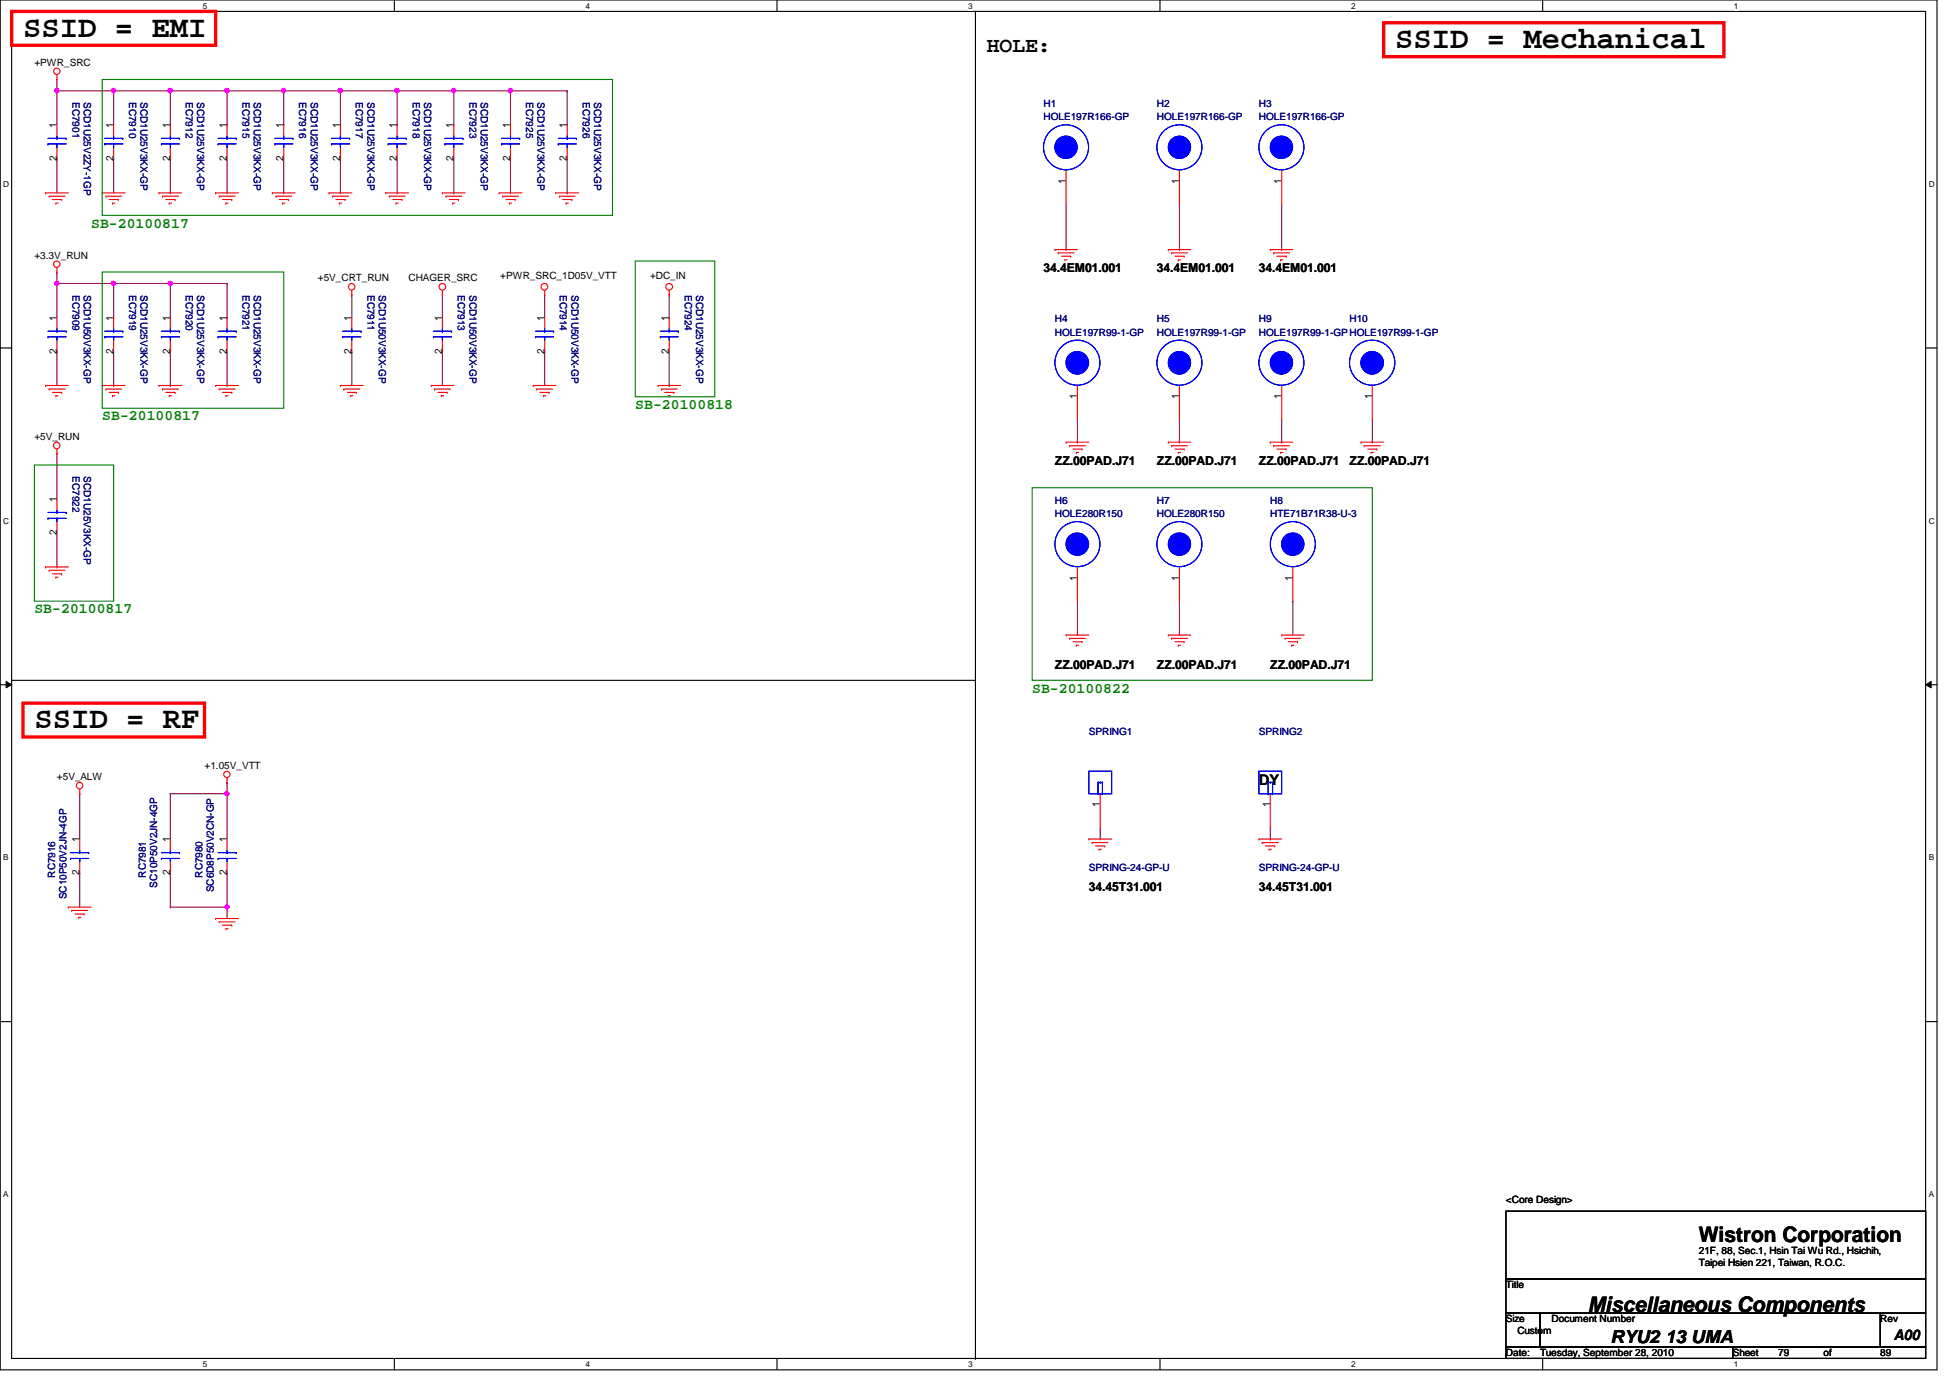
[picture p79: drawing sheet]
<svg xmlns="http://www.w3.org/2000/svg" width="297mm" height="210mm" viewBox="0 0 297 210" stroke-linecap="round" stroke-linejoin="round" font-family="sans-serif">
<defs><g id="words">
<g font-size="4.7">
<text x="3.5" y="5.6">SSID = EMI</text>
<text x="212.5" y="7.3">SSID = Mechanical</text>
<text x="5.2" y="111">SSID = RF</text>
</g>
<g font-size="3.3">
<text x="150.3" y="7.9">HOLE:</text>
<text x="258.8" y="189.2">Wistron Corporation</text>
<text x="241.8" y="199.9">Miscellaneous Components</text>
</g>
<text font-size="2.8" x="245.3" y="204.6">RYU2 13 UMA</text>
<g font-size="2.2" fill="#008000">
<text x="13.9" y="34.7">SB-20100817</text>
<text x="15.6" y="64.1">SB-20100817</text>
<text x="96.8" y="62.3">SB-20100818</text>
<text x="5.2" y="93.4">SB-20100817</text>
<text x="157.2" y="105.5">SB-20100822</text>
</g>
<g font-size="2.2">
<text x="191.8" y="119.5">DY</text>
<text x="288.5" y="204.1">A00</text>
</g>
<g font-size="1.9">
<text x="159" y="41.4">34.4EM01.001</text>
<text x="176.2" y="41.4">34.4EM01.001</text>
<text x="191.8" y="41.4">34.4EM01.001</text>
<text x="160.7" y="70.8">ZZ.00PAD.J71</text>
<text x="176.2" y="70.8">ZZ.00PAD.J71</text>
<text x="191.8" y="70.8">ZZ.00PAD.J71</text>
<text x="205.6" y="70.8">ZZ.00PAD.J71</text>
<text x="160.7" y="101.9">ZZ.00PAD.J71</text>
<text x="176.2" y="101.9">ZZ.00PAD.J71</text>
<text x="193.5" y="101.9">ZZ.00PAD.J71</text>
<text x="165.9" y="135.7">34.45T31.001</text>
<text x="191.8" y="135.7">34.45T31.001</text>
</g>
<g font-size="1.6">
<text x="8.6" y="19.5" transform="rotate(-90 8.6 19.5)">1</text>
<text x="17.3" y="19.5" transform="rotate(-90 17.3 19.5)">1</text>
<text x="25.9" y="19.5" transform="rotate(-90 25.9 19.5)">1</text>
<text x="34.5" y="19.5" transform="rotate(-90 34.5 19.5)">1</text>
<text x="43.2" y="19.5" transform="rotate(-90 43.2 19.5)">1</text>
<text x="51.8" y="19.5" transform="rotate(-90 51.8 19.5)">1</text>
<text x="60.4" y="19.5" transform="rotate(-90 60.4 19.5)">1</text>
<text x="69.1" y="19.5" transform="rotate(-90 69.1 19.5)">1</text>
<text x="77.7" y="19.5" transform="rotate(-90 77.7 19.5)">1</text>
<text x="86.4" y="19.5" transform="rotate(-90 86.4 19.5)">1</text>
<text x="8.6" y="24.6" transform="rotate(-90 8.6 24.6)">2</text>
<text x="17.3" y="24.6" transform="rotate(-90 17.3 24.6)">2</text>
<text x="25.9" y="24.6" transform="rotate(-90 25.9 24.6)">2</text>
<text x="34.5" y="24.6" transform="rotate(-90 34.5 24.6)">2</text>
<text x="43.2" y="24.6" transform="rotate(-90 43.2 24.6)">2</text>
<text x="51.8" y="24.6" transform="rotate(-90 51.8 24.6)">2</text>
<text x="60.4" y="24.6" transform="rotate(-90 60.4 24.6)">2</text>
<text x="69.1" y="24.6" transform="rotate(-90 69.1 24.6)">2</text>
<text x="77.7" y="24.6" transform="rotate(-90 77.7 24.6)">2</text>
<text x="86.4" y="24.6" transform="rotate(-90 86.4 24.6)">2</text>
<text x="162.3" y="28" transform="rotate(-90 162.3 28)">1</text>
<text x="179.6" y="28" transform="rotate(-90 179.6 28)">1</text>
<text x="195.2" y="28" transform="rotate(-90 195.2 28)">1</text>
<text x="8.6" y="53.9" transform="rotate(-90 8.6 53.9)">2</text>
<text x="8.6" y="48.9" transform="rotate(-90 8.6 48.9)">1</text>
<text x="17.3" y="53.9" transform="rotate(-90 17.3 53.9)">2</text>
<text x="17.3" y="48.9" transform="rotate(-90 17.3 48.9)">1</text>
<text x="25.9" y="53.9" transform="rotate(-90 25.9 53.9)">2</text>
<text x="25.9" y="48.9" transform="rotate(-90 25.9 48.9)">1</text>
<text x="34.5" y="53.9" transform="rotate(-90 34.5 53.9)">2</text>
<text x="34.5" y="48.9" transform="rotate(-90 34.5 48.9)">1</text>
<text x="53.5" y="53.9" transform="rotate(-90 53.5 53.9)">2</text>
<text x="53.5" y="48.9" transform="rotate(-90 53.5 48.9)">1</text>
<text x="67.3" y="53.9" transform="rotate(-90 67.3 53.9)">2</text>
<text x="67.3" y="48.9" transform="rotate(-90 67.3 48.9)">1</text>
<text x="82.9" y="53.9" transform="rotate(-90 82.9 53.9)">2</text>
<text x="82.9" y="48.9" transform="rotate(-90 82.9 48.9)">1</text>
<text x="101.9" y="53.9" transform="rotate(-90 101.9 53.9)">2</text>
<text x="101.9" y="48.9" transform="rotate(-90 101.9 48.9)">1</text>
<text x="164.1" y="60.8" transform="rotate(-90 164.1 60.8)">1</text>
<text x="179.6" y="60.8" transform="rotate(-90 179.6 60.8)">1</text>
<text x="195.2" y="60.8" transform="rotate(-90 195.2 60.8)">1</text>
<text x="209" y="60.8" transform="rotate(-90 209 60.8)">1</text>
<text x="8.6" y="76.5" transform="rotate(-90 8.6 76.5)">1</text>
<text x="8.6" y="81.5" transform="rotate(-90 8.6 81.5)">2</text>
<text x="164.1" y="88.4" transform="rotate(-90 164.1 88.4)">1</text>
<text x="179.6" y="88.4" transform="rotate(-90 179.6 88.4)">1</text>
<text x="196.9" y="88.4" transform="rotate(-90 196.9 88.4)">1</text>
<text x="167.6" y="123" transform="rotate(-90 167.6 123)">1</text>
<text x="193.5" y="123" transform="rotate(-90 193.5 123)">1</text>
<text x="12.1" y="128.3" transform="rotate(-90 12.1 128.3)">1</text>
<text x="25.9" y="128.3" transform="rotate(-90 25.9 128.3)">1</text>
<text x="34.5" y="128.3" transform="rotate(-90 34.5 128.3)">1</text>
<text x="12.1" y="133.3" transform="rotate(-90 12.1 133.3)">2</text>
<text x="25.9" y="133.3" transform="rotate(-90 25.9 133.3)">2</text>
<text x="34.5" y="133.3" transform="rotate(-90 34.5 133.3)">2</text>
</g>
<g font-size="1.5">
<text x="5.2" y="10">+PWR_SRC</text>
<text x="5.2" y="39.4">+3.3V_RUN</text>
<text x="48.4" y="42.8">+5V_CRT_RUN</text>
<text x="62.2" y="42.8">CHAGER_SRC</text>
<text x="76.2" y="42.5">+PWR_SRC_1D05V_VTT</text>
<text x="99" y="42.5">+DC_IN</text>
<text x="5.2" y="67.1">+5V_RUN</text>
<text x="8.7" y="118.9">+5V_ALW</text>
<text x="31.2" y="117.1">+1.05V_VTT</text>
<text x="229.4" y="183.3">&lt;Core Design&gt;</text>
<text x="258.8" y="191.1">21F, 88, Sec.1, Hsin Tai Wu Rd., Hsichih,</text>
<text x="229.4" y="196.2">Title</text>
<text x="258.8" y="192.8">Taipei Hsien 221, Taiwan, R.O.C.</text>
<text x="229.4" y="201.4">Size</text>
<text x="231.1" y="203.2">Custom</text>
<text x="236.3" y="201.4">Document Number</text>
<text x="286.4" y="201.4">Rev</text>
<text x="229.4" y="206.6">Date:</text>
<text x="234.6" y="206.6">Tuesday, September 28, 2010</text>
<text x="263.9" y="206.6">Sheet</text>
<text x="270.9" y="206.6">79</text>
<text x="277.8" y="206.6">of</text>
<text x="286.4" y="206.6">89</text>
</g>
<g font-size="1.5" fill="#000080">
<text x="11" y="15.5" transform="rotate(90 11 15.5)">EC7901</text>
<text x="12.8" y="15.5" transform="rotate(90 12.8 15.5)">SCD1U25V2ZY-1GP</text>
<text x="19.7" y="15.5" transform="rotate(90 19.7 15.5)">EC7910</text>
<text x="21.4" y="15.5" transform="rotate(90 21.4 15.5)">SCD1U25V3KX-GP</text>
<text x="28.3" y="15.5" transform="rotate(90 28.3 15.5)">EC7912</text>
<text x="30.1" y="15.5" transform="rotate(90 30.1 15.5)">SCD1U25V3KX-GP</text>
<text x="37" y="15.5" transform="rotate(90 37 15.5)">EC7915</text>
<text x="38.7" y="15.5" transform="rotate(90 38.7 15.5)">SCD1U25V3KX-GP</text>
<text x="45.6" y="15.5" transform="rotate(90 45.6 15.5)">EC7916</text>
<text x="47.3" y="15.5" transform="rotate(90 47.3 15.5)">SCD1U25V3KX-GP</text>
<text x="54.2" y="15.5" transform="rotate(90 54.2 15.5)">EC7917</text>
<text x="56" y="15.5" transform="rotate(90 56 15.5)">SCD1U25V3KX-GP</text>
<text x="62.9" y="15.5" transform="rotate(90 62.9 15.5)">EC7918</text>
<text x="64.6" y="15.5" transform="rotate(90 64.6 15.5)">SCD1U25V3KX-GP</text>
<text x="71.5" y="15.5" transform="rotate(90 71.5 15.5)">EC7923</text>
<text x="73.2" y="15.5" transform="rotate(90 73.2 15.5)">SCD1U25V3KX-GP</text>
<text x="80.1" y="15.5" transform="rotate(90 80.1 15.5)">EC7925</text>
<text x="81.9" y="15.5" transform="rotate(90 81.9 15.5)">SCD1U25V3KX-GP</text>
<text x="88.8" y="15.5" transform="rotate(90 88.8 15.5)">EC7926</text>
<text x="90.5" y="15.5" transform="rotate(90 90.5 15.5)">SCD1U25V3KX-GP</text>
<text x="159" y="16.3">H1</text>
<text x="176.2" y="16.3">H2</text>
<text x="191.8" y="16.3">H3</text>
<text x="159" y="18.3">HOLE197R166-GP</text>
<text x="176.2" y="18.3">HOLE197R166-GP</text>
<text x="191.8" y="18.3">HOLE197R166-GP</text>
<text x="11" y="44.9" transform="rotate(90 11 44.9)">EC7909</text>
<text x="12.8" y="44.9" transform="rotate(90 12.8 44.9)">SCD1U50V3KX-GP</text>
<text x="19.7" y="44.9" transform="rotate(90 19.7 44.9)">EC7919</text>
<text x="21.4" y="44.9" transform="rotate(90 21.4 44.9)">SCD1U25V3KX-GP</text>
<text x="28.3" y="44.9" transform="rotate(90 28.3 44.9)">EC7920</text>
<text x="30.1" y="44.9" transform="rotate(90 30.1 44.9)">SCD1U25V3KX-GP</text>
<text x="37" y="44.9" transform="rotate(90 37 44.9)">EC7921</text>
<text x="38.7" y="44.9" transform="rotate(90 38.7 44.9)">SCD1U25V3KX-GP</text>
<text x="56" y="44.9" transform="rotate(90 56 44.9)">EC7911</text>
<text x="57.7" y="44.9" transform="rotate(90 57.7 44.9)">SCD1U50V3KX-GP</text>
<text x="69.8" y="44.9" transform="rotate(90 69.8 44.9)">EC7913</text>
<text x="71.5" y="44.9" transform="rotate(90 71.5 44.9)">SCD1U50V3KX-GP</text>
<text x="85.3" y="44.9" transform="rotate(90 85.3 44.9)">EC7914</text>
<text x="87" y="44.9" transform="rotate(90 87 44.9)">SCD1U50V3KX-GP</text>
<text x="104.3" y="44.9" transform="rotate(90 104.3 44.9)">EC7924</text>
<text x="106" y="44.9" transform="rotate(90 106 44.9)">SCD1U25V3KX-GP</text>
<text x="160.7" y="49.1">H4</text>
<text x="160.7" y="51.1">HOLE197R99-1-GP</text>
<text x="176.2" y="49.1">H5</text>
<text x="176.2" y="51.1">HOLE197R99-1-GP</text>
<text x="191.8" y="49.1">H9</text>
<text x="191.8" y="51.1">HOLE197R99-1-GPHOLE197R99-1-GP</text>
<text x="205.6" y="49.1">H10</text>
<text x="11" y="72.6" transform="rotate(90 11 72.6)">EC7922</text>
<text x="12.8" y="72.6" transform="rotate(90 12.8 72.6)">SCD1U25V3KX-GP</text>
<text x="160.7" y="76.7">H6</text>
<text x="176.2" y="76.7">H7</text>
<text x="193.5" y="76.7">H8</text>
<text x="160.7" y="78.8">HOLE280R150</text>
<text x="176.2" y="78.8">HOLE280R150</text>
<text x="193.5" y="78.8">HTE71B71R38-U-3</text>
<text x="165.9" y="111.9">SPRING1</text>
<text x="191.8" y="111.9">SPRING2</text>
<text x="8.4" y="133.7" transform="rotate(-90 8.4 133.7)">RC7916</text>
<text x="10.1" y="137" transform="rotate(-90 10.1 137)">SC10P50V2JN-4GP</text>
<text x="22.2" y="133.7" transform="rotate(-90 22.2 133.7)">RC7981</text>
<text x="24" y="135.3" transform="rotate(-90 24 135.3)">SC10P50V2JN-4GP</text>
<text x="30.9" y="133.7" transform="rotate(-90 30.9 133.7)">RC7980</text>
<text x="32.6" y="135.9" transform="rotate(-90 32.6 135.9)">SC6D8P50V2CN-GP</text>
<text x="165.9" y="132.7">SPRING-24-GP-U</text>
<text x="191.8" y="132.7">SPRING-24-GP-U</text>
</g>
<g font-size="1.3">
<text x="30.9" y="1.4">5</text>
<text x="89.2" y="1.4">4</text>
<text x="147.5" y="1.4">3</text>
<text x="205.8" y="1.4">2</text>
<text x="264.1" y="1.4">1</text>
<text x=".5" y="28.5">D</text>
<text x="293.8" y="28.5">D</text>
<text x=".5" y="79.8">C</text>
<text x="293.8" y="79.8">C</text>
<text x=".5" y="131.1">B</text>
<text x="293.8" y="131.1">B</text>
<text x=".5" y="182.4">A</text>
<text x="293.8" y="182.4">A</text>
<text x="30.9" y="208.3">5</text>
<text x="89.2" y="208.3">4</text>
<text x="147.5" y="208.3">3</text>
<text x="205.8" y="208.3">2</text>
<text x="264.1" y="208.3">1</text>
</g>
</g></defs>
<path d="M0 0h295.1v208.7h-295.1zM1.8 1.7h291.5v205.2h-291.5z" fill="none" stroke="#000" stroke-width=".17"/>
<g fill="#fff">
<path d="M30.9 .2h.7v1.4h-.7z"/>
<path d="M30.9 207.1h.7v1.4h-.7z"/>
</g>
<path d="M60.1 0v1.7M60.1 206.9v1.8" fill="none" stroke="#000" stroke-width=".17"/>
<g fill="#fff">
<path d="M89.2 .2h.7v1.4h-.7z"/>
<path d="M89.2 207.1h.7v1.4h-.7z"/>
</g>
<path d="M118.4 0v1.7M118.4 206.9v1.8" fill="none" stroke="#000" stroke-width=".17"/>
<g fill="#fff">
<path d="M147.5 .2h.7v1.4h-.7z"/>
<path d="M147.5 207.1h.7v1.4h-.7z"/>
</g>
<path d="M176.7 0v1.7M176.7 206.9v1.8" fill="none" stroke="#000" stroke-width=".17"/>
<g fill="#fff">
<path d="M205.8 .2h.7v1.4h-.7z"/>
<path d="M205.8 207.1h.7v1.4h-.7z"/>
</g>
<path d="M235 0v1.7M235 206.9v1.8" fill="none" stroke="#000" stroke-width=".17"/>
<g fill="#fff">
<path d="M264.1 .2h.7v1.4h-.7z"/>
<path d="M264.1 207.1h.7v1.4h-.7z"/>
<path d="M.5 27.3h.9v1.4h-.9z"/>
<path d="M293.8 27.3h.9v1.4h-.9z"/>
<path d="M.5 78.6h.9v1.4h-.9z"/>
<path d="M293.8 78.6h.9v1.4h-.9z"/>
</g>
<path d="M0 53h1.8M293.3 53h1.8" fill="none" stroke="#000" stroke-width=".17"/>
<g fill="#fff">
<path d="M.5 129.9h.8v1.4h-.8z"/>
<path d="M293.8 129.9h.8v1.4h-.8z"/>
</g>
<path d="M0 104.3h1.8M293.3 104.3h1.8" fill="none" stroke="#000" stroke-width=".17"/>
<path d="M.9 103.8l.9 .5-.9 .5zM293.3 104.3l.9-.5v1z" fill="#000"/>
<path d="M.9 103.8l.9 .5-.9 .5zM293.3 104.3l.9-.5v1z" fill="none" stroke="#000" stroke-width=".15"/>
<g fill="#fff">
<path d="M.5 181.2h.8v1.4h-.8z"/>
<path d="M293.8 181.2h.8v1.4h-.8z"/>
</g>
<path d="M0 155.6h1.8M293.3 155.6h1.8" fill="none" stroke="#000" stroke-width=".17"/>
<path d="M8.7 13.8h.1M8.7 13.8v5.2M8.7 24.2h.1M8.7 24.2v5.2" fill="none" stroke="#800040" stroke-width=".17"/>
<circle cx="8.6" cy="13.8" r=".33" fill="#f0f"/>
<circle cx="8.6" cy="13.8" r=".33" fill="none" stroke="#f0f" stroke-width=".17"/>
<path d="M12.1 120.9h.1M12.1 133h.1M12.1 120.9v6.9M12.1 133v5.2M25.9 120.9h.1M25.9 120.9v6.9M25.9 120.9h8.7M34.6 138.2h.1M34.6 120.9h.1M34.6 120.9v6.9M34.6 138.2v1.7" fill="none" stroke="#800040" stroke-width=".17"/>
<circle cx="34.6" cy="120.9" r=".32" fill="#f0f"/>
<circle cx="34.6" cy="120.9" r=".32" fill="none" stroke="#f0f" stroke-width=".17"/>
<path d="M25.9 133h.1M25.9 138.2h.1M25.9 133v5.2M25.9 138.2h8.7" fill="none" stroke="#800040" stroke-width=".17"/>
<circle cx="34.6" cy="138.1" r=".32" fill="#f0f"/>
<circle cx="34.6" cy="138.1" r=".32" fill="none" stroke="#f0f" stroke-width=".17"/>
<path d="M8.7 43.2h.1M8.7 43.2v5.2M34.6 119.2h.1M34.6 119.2v1.7M34.6 133h.1M34.6 133v5.2" fill="none" stroke="#800040" stroke-width=".17"/>
<circle cx="8.7" cy="43.2" r=".32" fill="#f0f"/>
<circle cx="8.7" cy="43.2" r=".32" fill="none" stroke="#f0f" stroke-width=".17"/>
<g fill="none" stroke="#800040" stroke-width=".17">
<path d="M8.7 13.8h.1M8.7 12.1v1.7M8.7 13.8h17.2M17.3 13.8h.1M17.3 13.8v5.2M25.9 13.8h.1M17.3 24.2h.1M17.3 24.2v5.2M162.4 38h.1M162.4 31.1v6.9M179.7 38h.1M179.7 31.1v6.9"/>
<path d="M195.2 38h.1M195.2 31.1v6.9M8.7 53.6h.1M8.7 53.6v5.1M53.6 53.6h.1M53.6 44.9h.1M53.6 44.9v3.5M53.6 53.6v5.1M67.4 44.9h.1M67.4 53.6h.1M67.4 44.9v3.5M67.4 53.6v5.1"/>
<path d="M83 44.9h.1M83 53.6h.1M83 44.9v3.5M83 53.6v5.1M164.1 67.4h.1M164.1 63.9v3.5M179.7 67.4h.1M179.7 63.9v3.5M195.2 67.4h.1M195.2 63.9v3.5M209 67.4h.1M209 63.9v3.5"/>
<path d="M164.1 91.6h.1M164.1 91.6v5.1M179.7 91.6h.1M179.7 91.6v5.1M196.9 91.6h.1M196.9 91.6v5.1M167.6 127.8h.1M167.6 126.1v1.7M193.5 127.8h.1M193.5 126.1v1.7"/>
</g>
<circle cx="17.3" cy="13.8" r=".33" fill="#f0f"/>
<circle cx="17.3" cy="13.8" r=".33" fill="none" stroke="#f0f" stroke-width=".17"/>
<circle cx="25.9" cy="13.8" r=".33" fill="#f0f"/>
<circle cx="25.9" cy="13.8" r=".33" fill="none" stroke="#f0f" stroke-width=".17"/>
<path d="M25.9 19h.1M34.6 13.8h.1M34.6 19h.1M34.6 13.8v5.2M43.2 13.8h.1M43.2 13.8h-17.3v5.2M25.9 29.4h.1M25.9 24.2v5.2M34.6 29.4h.1M34.6 24.2v5.2" fill="none" stroke="#800040" stroke-width=".17"/>
<circle cx="34.5" cy="13.8" r=".33" fill="#f0f"/>
<circle cx="34.5" cy="13.8" r=".33" fill="none" stroke="#f0f" stroke-width=".17"/>
<circle cx="43.2" cy="13.8" r=".33" fill="#f0f"/>
<circle cx="43.2" cy="13.8" r=".33" fill="none" stroke="#f0f" stroke-width=".17"/>
<path d="M43.2 19h.1M51.9 13.8h.1M51.9 19h.1M51.9 13.8v5.2M60.5 13.8h.1M60.5 13.8h-17.3v5.2M43.2 29.4h.1M43.2 24.2v5.2" fill="none" stroke="#800040" stroke-width=".17"/>
<circle cx="51.8" cy="13.8" r=".33" fill="#f0f"/>
<circle cx="51.8" cy="13.8" r=".33" fill="none" stroke="#f0f" stroke-width=".17"/>
<circle cx="60.5" cy="13.8" r=".33" fill="#f0f"/>
<circle cx="60.5" cy="13.8" r=".33" fill="none" stroke="#f0f" stroke-width=".17"/>
<path d="M60.5 19h.1M60.5 13.8v5.2M51.9 29.4h.1M51.9 24.2v5.2M60.5 29.4h.1M60.5 24.2v5.2M8.7 41.4h.1M8.7 41.4v1.8h17.2M17.3 43.2h.1M17.3 48.4h.1M17.3 43.2v5.2M25.9 43.2h.1" fill="none" stroke="#800040" stroke-width=".17"/>
<circle cx="17.3" cy="43.2" r=".32" fill="#f0f"/>
<circle cx="17.3" cy="43.2" r=".32" fill="none" stroke="#f0f" stroke-width=".17"/>
<circle cx="25.9" cy="43.2" r=".32" fill="#f0f"/>
<circle cx="25.9" cy="43.2" r=".32" fill="none" stroke="#f0f" stroke-width=".17"/>
<g fill="none" stroke="#800040" stroke-width=".17">
<path d="M60.5 13.8h17.3M69.1 13.8h.1M69.1 19h.1M69.1 13.8v5.2M77.8 13.8h.1M69.1 29.4h.1M69.1 24.2v5.2M17.3 58.7h.1M17.3 53.6v5.1M25.9 48.4h.1M25.9 58.7h.1M25.9 53.6v5.1"/>
<path d="M34.6 43.2h.1M34.6 48.4h.1M34.6 58.7h.1M34.6 43.2h-8.7v5.2M34.6 43.2v5.2M34.6 53.6v5.1M101.9 48.4h.1M101.9 58.7h.1M101.9 44.9v3.5M101.9 53.6v5.1M8.7 69.1h.1M8.7 69.1v6.9"/>
<path d="M8.7 86.4h.1M8.7 81.2v5.2"/>
</g>
<circle cx="69.1" cy="13.8" r=".33" fill="#f0f"/>
<circle cx="69.1" cy="13.8" r=".33" fill="none" stroke="#f0f" stroke-width=".17"/>
<circle cx="77.7" cy="13.8" r=".33" fill="#f0f"/>
<circle cx="77.7" cy="13.8" r=".33" fill="none" stroke="#f0f" stroke-width=".17"/>
<path d="M77.8 19h.1M86.4 13.8h.1M86.4 19h.1M86.4 13.8h-8.6v5.2M86.4 13.8v5.2M77.8 29.4h.1M77.8 24.2v5.2M86.4 29.4h.1M86.4 24.2v5.2" fill="none" stroke="#800040" stroke-width=".17"/>
<g fill="none" stroke="#f00" stroke-width=".17">
<path d="M8.7 12.1h.1M8.7 11.4v.7M8.7 19v1.7M86.4 19v1.7M6.9 29.4h.1M6.9 29.4h3.5M7.5 29.9h.1M7.5 29.9h2.4M8 30.4h1.4M8.5 30.9h.1M8.5 30.9h.3M8.7 22.5v1.7"/>
<path d="M9.4 30.4h.1M15.6 29.4h.1M15.6 29.4h3.4M16.1 29.9h.1M16.1 29.9h2.4M16.6 30.4h1.4M17.1 30.9h.1M17.1 30.9h.4M18 30.4h.1M24.2 29.4h.1M24.2 29.4h3.5M24.8 29.9h.1"/>
<path d="M24.8 29.9h2.4M25.3 30.4h1.4M25.8 30.9h.1M25.8 30.9h.3M26.7 30.4h.1M32.8 29.4h.1M32.8 29.4h3.5M33.4 29.9h.1M33.4 29.9h2.4M33.9 30.4h1.4M34.4 30.9h.1M34.4 30.9h.4"/>
<path d="M35.3 30.4h.1M41.5 29.4h.1M41.5 29.4h3.5M42 29.9h.1M42 29.9h2.4M42.5 30.4h1.4M43 30.9h.1M43 30.9h.4M43.9 30.4h.1M50.1 29.4h.1M50.1 29.4h3.5M50.7 29.9h.1"/>
<path d="M50.7 29.9h2.4M51.2 30.4h1.4M51.7 30.9h.1M51.7 30.9h.3M52.6 30.4h.1M58.8 29.4h.1M58.8 29.4h3.4M59.3 29.9h.1M59.3 29.9h2.4M59.8 30.4h1.4M60.3 30.9h.1M60.3 30.9h.4"/>
<path d="M61.2 30.4h.1M67.4 29.4h.1M67.4 29.4h3.5M67.9 29.9h.1M67.9 29.9h2.5M68.4 30.4h1.4M69 30.9h.1M69 30.9h.3M69.8 30.4h.1M76 29.4h.1M76 29.4h3.5M76.6 29.9h.1"/>
<path d="M76.6 29.9h2.4M77.1 30.4h1.4M77.6 30.9h.1M77.6 30.9h.3M78.5 30.4h.1M84.7 29.4h.1M84.7 29.4h3.4M85.2 29.9h.1M85.2 29.9h2.4M85.7 30.4h1.4M86.2 30.9h.1M86.2 30.9h.4"/>
<path d="M86.4 22.5v1.7M87.1 30.4h.1M160.7 38h.1M160.7 38h3.4M161.2 38.5h.1M161.2 38.5h2.4M161.7 39h1.4M162.2 39.6h.1M162.2 39.6h.4M163.1 39h.1M178 38h.1M178 38h3.4"/>
<path d="M178.5 38.5h.1M178.5 38.5h2.4M179 39h1.4M179.5 39.6h.1M179.5 39.6h.3M180.4 39h.1M193.5 38h.1M193.5 38h3.4M194 38.5h.1M194 38.5h2.4M194.5 39h1.4M195.1 39.6h.1"/>
<path d="M195.1 39.6h.3M195.9 39h.1M6.9 58.7h.1M6.9 58.7h3.5M7.5 59.3h.1M7.5 59.3h2.4M8 59.8h1.4M8.7 41.4h.1M8.7 40.8v.6M9.4 59.8h.1M15.6 58.7h.1M15.6 58.7h3.4"/>
<path d="M16.1 59.3h.1M16.1 59.3h2.4M16.6 59.8h1.4M18 59.8h.1M24.2 58.7h.1M24.2 58.7h3.5M24.8 59.3h.1M24.8 59.3h2.4M25.3 59.8h1.4M26.7 59.8h.1M32.8 58.7h.1M32.8 58.7h3.5"/>
<path d="M33.4 59.3h.1M33.4 59.3h2.4M33.9 59.8h1.4M35.3 59.8h.1M51.9 58.7h.1M51.9 58.7h3.4M52.4 59.3h.1M52.4 59.3h2.4M52.9 59.8h1.4M53.6 44.9h.1M53.6 44.2v.7M54.3 59.8h.1"/>
<path d="M65.7 58.7h.1M65.7 58.7h3.4M66.2 59.3h.1M66.2 59.3h2.4M66.7 59.8h1.4M67.4 44.9h.1M67.4 44.2v.7M68.1 59.8h.1M81.2 58.7h.1M81.2 58.7h3.5M81.7 59.3h.1M81.7 59.3h2.5"/>
<path d="M82.3 59.8h1.3M83 44.9h.1M83 44.2v.7M83.6 59.8h.1M100.2 58.7h.1M100.2 58.7h3.5M100.7 59.3h.1M100.7 59.3h2.5M101.3 59.8h1.4M101.9 44.9h.1M101.9 44.2v.7M102.7 59.8h.1"/>
<path d="M164.1 58.7v5.2M8.5 60.3h.1M8.5 60.3h.3M8.7 69.1h.1M8.7 68.4v.7M17.1 60.3h.1M17.1 60.3h.4M25.8 60.3h.1M25.8 60.3h.3M34.4 60.3h.1M34.4 60.3h.4M53.4 60.3h.1"/>
<path d="M53.4 60.3h.4M67.2 60.3h.1M67.2 60.3h.4M82.8 60.3h.1M82.8 60.3h.3M101.8 60.3h.1M101.8 60.3h.3M162.4 67.4h.1M162.4 67.4h3.5M162.9 67.9h.1M162.9 67.9h2.5M163.4 68.4h1.4"/>
<path d="M164 68.9h.1M164 68.9h.3M164.8 68.4h.1M178 67.4h.1M178 67.4h3.4M178.5 67.9h.1M178.5 67.9h2.4M179 68.4h1.4M179.5 68.9h.1M179.5 68.9h.3M180.4 68.4h.1M193.5 67.4h.1"/>
<path d="M193.5 67.4h3.4M194 67.9h.1M194 67.9h2.4M194.5 68.4h1.4M195.1 68.9h.1M195.1 68.9h.3M195.9 68.4h.1M207.3 67.4h.1M207.3 67.4h3.5M207.8 67.9h.1M207.8 67.9h2.5M208.4 68.4h1.3"/>
<path d="M208.9 68.9h.1M208.9 68.9h.3M209.7 68.4h.1M6.9 86.4h.1M6.9 86.4h3.5M7.5 86.9h.1M7.5 86.9h2.4M8 87.4h1.4M8.5 87.9h.1M8.5 87.9h.3M9.4 87.4h.1M162.4 96.7h.1"/>
<path d="M162.4 96.7h3.5M162.9 97.2h.1M162.9 97.2h2.5M163.4 97.7h1.4M164 98.3h.1M164 98.3h.3M164.8 97.7h.1M178 96.7h.1M178 96.7h3.4M178.5 97.2h.1M178.5 97.2h2.4M179 97.7h1.4"/>
<path d="M179.5 98.3h.1M179.5 98.3h.3M180.4 97.7h.1M195.2 96.7h.1M195.2 96.7h3.5M195.7 97.2h.1M195.7 97.2h2.5M196.3 97.7h1.4M196.8 98.3h.1M196.8 98.3h.3M197.7 97.7h.1M34.6 119.2h.1"/>
<path d="M34.6 118.5v.7M10.4 138.2h.1M10.4 138.2h3.5M10.9 138.7h.1M10.9 138.7h2.4M11.4 139.2h1.4M12 139.7h.1M12 139.7h.3M12.1 120.9h.1M12.1 120.2v.7M12.8 139.2h.1M32.8 139.9h.1"/>
<path d="M32.8 139.9h3.5M165.9 127.8h.1M165.9 127.8h3.4M166.4 128.4h.1M166.4 128.4h2.4M166.9 128.9h1.4M167.4 129.4h.1M167.4 129.4h.4M168.3 128.9h.1M191.8 127.8h.1M191.8 127.8h3.4M192.3 128.4h.1"/>
<path d="M192.3 128.4h2.4M192.8 128.9h1.4M193.3 129.4h.1M193.3 129.4h.4M194.2 128.9h.1M33.4 140.4h.1M33.4 140.4h2.4M33.9 140.9h1.4M34.4 141.5h.1M34.4 141.5h.4M35.3 140.9h.1"/>
<circle cx="8.7" cy="10.9" r=".49"/>
<circle cx="8.7" cy="40.2" r=".49"/>
<circle cx="53.6" cy="43.7" r=".5"/>
<circle cx="67.4" cy="43.7" r=".51"/>
<circle cx="82.9" cy="43.7" r=".51"/>
<circle cx="101.9" cy="43.7" r=".51"/>
<circle cx="8.6" cy="67.9" r=".5"/>
<circle cx="12.1" cy="119.7" r=".5"/>
<circle cx="34.6" cy="118" r=".49"/>
</g>
<path d="M148.6 1.7v205.2M1.8 103.6h146.8M148.6 103.6h.1M229.4 184.5h63.9v10.3h-63.9zM229.4 194.8h63.9v5.2h-63.9zM148.6 206.9h.1M229.4 200h5.2v5.2h-5.2zM229.4 205.2h34.5v1.7h-34.5zM234.6 200h51.8v5.2h-51.8zM263.9 205.2h29.4v1.7h-29.4zM286.4 200h6.9v5.2h-6.9z" fill="none" stroke="#000" stroke-width=".17"/>
<path d="M1.8 1.7h31v5.2h-31zM210.8 3.5h51.8v5.1h-51.8zM3.5 107.1h27.7v5.2h-27.7z" fill="none" stroke="#f00" stroke-width=".51"/>
<path d="M15.6 12.1h77.7v20.7h-77.7zM96.8 39.8h12.1v20.7h-12.1zM15.6 41.4h27.6v20.8h-27.6zM5.2 70.8h12.1v20.8h-12.1zM157.2 74.3h51.8v29.3h-51.8z" fill="none" stroke="#008000" stroke-width=".17"/>
<g fill="none" stroke="#00f" stroke-width=".17">
<path d="M7.3 21.9h.1M7.3 21.1h2.8M7.3 21.9h2.8M8.7 21.1h.1M8.7 21.9h.1M8.7 20.7v.4M8.7 21.9v.6M10.1 21.1h.1M85 21.9h.1M85 21.1h2.8M85 21.9h2.8M86.4 21.1h.1"/>
<path d="M86.4 21.9h.1M86.4 20.7v.4M86.4 21.9v.6M87.8 21.1h.1"/>
</g>
<circle cx="164.1" cy="55.3" r="1.72" fill="#00f"/>
<g fill="none" stroke="#00f" stroke-width=".17">
<circle cx="164.1" cy="55.3" r="1.72"/>
<circle cx="164.1" cy="55.2" r="3.4"/>
</g>
<circle cx="164.1" cy="55.3" r="1.72" fill="#00f"/>
<g fill="none" stroke="#00f" stroke-width=".17">
<path d="M16 21.9h.1M16 21.1h2.7M16 21.9h2.7M17.3 21.1h.1M17.3 21.9h.1M17.3 20.7v.4M17.3 21.9v.6M18.7 21.1h.1M33.2 21.9h.1M33.2 21.1h2.8M33.2 21.9h2.8M34.6 21.1h.1"/>
<path d="M34.6 21.9h.1M34.6 20.7v.4M34.6 21.9v.6M36 21.1h.1M50.5 21.9h.1M50.5 21.1h2.8M50.5 21.9h2.8M51.9 21.1h.1M51.9 21.9h.1M51.9 20.7v.4M51.9 21.9v.6M53.3 21.1h.1"/>
<path d="M67.8 21.9h.1M67.8 21.1h2.7M67.8 21.9h2.7M69.1 21.1h.1M69.1 21.9h.1M69.1 20.7v.4M69.1 21.9v.6M70.5 21.1h.1M165.9 117.5h3.4v3.4h-3.4zM167.3 119.2h.1M167.3 119.2h.6M167.3 119.2v1.7"/>
<path d="M167.6 119.2h.1M167.9 119.2h.1M167.9 119.2v1.7M33.2 130.8h.1M33.2 129.9h2.8M33.2 130.8h2.8M34.6 129.9h.1M34.6 130.8h.1M34.6 129.5v.4M34.6 130.8v.5M36 129.9h.1M167.3 120.9h.1"/>
<path d="M167.3 120.9h.6M167.9 120.9h.1"/>
<circle cx="164.1" cy="55.3" r="1.72"/>
<circle cx="164.1" cy="55.2" r="3.4"/>
</g>
<path d="M17.3 19v1.7M34.6 19v1.7M51.9 19v1.7M69.1 19v1.7M17.3 22.5v1.7M34.6 22.5v1.7M51.9 22.5v1.7M69.1 22.5v1.7M179.7 58.7v5.2M34.6 127.8v1.7M34.6 131.3v1.7M167.6 120.9v5.2" fill="none" stroke="#f00" stroke-width=".17"/>
<circle cx="179.6" cy="55.3" r="1.71" fill="#00f"/>
<g fill="none" stroke="#00f" stroke-width=".17">
<circle cx="179.6" cy="55.3" r="1.71"/>
<circle cx="179.7" cy="55.2" r="3.4"/>
</g>
<circle cx="179.6" cy="55.3" r="1.71" fill="#00f"/>
<g fill="none" stroke="#00f" stroke-width=".17">
<circle cx="179.6" cy="55.3" r="1.71"/>
<circle cx="179.7" cy="55.2" r="3.4"/>
</g>
<path d="M162.4 25.9v5.2" fill="none" stroke="#f00" stroke-width=".17"/>
<circle cx="162.4" cy="22.4" r="1.7" fill="#00f"/>
<g fill="none" stroke="#00f" stroke-width=".17">
<circle cx="162.4" cy="22.4" r="1.7"/>
<circle cx="162.4" cy="22.4" r="3.4"/>
</g>
<circle cx="162.4" cy="22.4" r="1.7" fill="#00f"/>
<g fill="none" stroke="#00f" stroke-width=".17">
<path d="M33.2 51.3h.1M33.2 50.5h2.8M33.2 51.3h2.8M34.6 50.5h.1M34.6 51.3h.1M34.6 50.1v.4M34.6 51.3v.5M36 50.5h.1M100.6 51.3h.1M100.6 50.5h2.7M100.6 51.3h2.7M101.9 50.5h.1"/>
<path d="M101.9 51.3h.1M101.9 50.1v.4M101.9 51.3v.5M103.3 50.5h.1"/>
<circle cx="162.4" cy="22.4" r="1.7"/>
<circle cx="162.4" cy="22.4" r="3.4"/>
</g>
<path d="M34.6 48.4v1.7M34.6 51.8v1.8M101.9 48.4v1.7M101.9 51.8v1.8M164.1 86.4v5.2" fill="none" stroke="#f00" stroke-width=".17"/>
<circle cx="164.1" cy="82.9" r="1.71" fill="#00f"/>
<g fill="none" stroke="#00f" stroke-width=".17">
<circle cx="164.1" cy="82.9" r="1.71"/>
<circle cx="164.1" cy="82.9" r="3.4"/>
</g>
<circle cx="164.1" cy="82.9" r="1.71" fill="#00f"/>
<g fill="none" stroke="#00f" stroke-width=".17">
<path d="M16 51.3h.1M16 50.5h2.7M16 51.3h2.7M17.3 50.5h.1M17.3 51.3h.1M17.3 50.1v.4M17.3 51.3v.5M18.7 50.5h.1M191.8 117.5h3.4v3.4h-3.4zM193.2 119.2h.1M193.2 119.2h.6M193.2 119.2v1.7"/>
<path d="M193.5 119.2h.1M193.8 119.2h.1M193.8 119.2v1.7M10.7 130.8h.1M10.7 129.9h2.8M10.7 130.8h2.8M12.1 129.9h.1M12.1 130.8h.1M12.1 129.5v.4M12.1 130.8v.5M13.5 129.9h.1M193.2 120.9h.1"/>
<path d="M193.2 120.9h.6M193.8 120.9h.1"/>
<circle cx="164.1" cy="82.9" r="1.71"/>
<circle cx="164.1" cy="82.9" r="3.4"/>
</g>
<path d="M195.2 25.9v5.2M17.3 48.4v1.7M17.3 51.8v1.8M12.1 127.8v1.7M12.1 131.3v1.7M193.5 120.9v5.2" fill="none" stroke="#f00" stroke-width=".17"/>
<circle cx="195.2" cy="22.4" r="1.7" fill="#00f"/>
<g fill="none" stroke="#00f" stroke-width=".17">
<circle cx="195.2" cy="22.4" r="1.7"/>
<circle cx="195.2" cy="22.4" r="3.4"/>
</g>
<circle cx="195.2" cy="22.4" r="1.7" fill="#00f"/>
<g fill="none" stroke="#00f" stroke-width=".17">
<path d="M66 51.3h.1M66 50.5h2.8M66 51.3h2.8M67.4 50.5h.1M67.4 51.3h.1M67.4 50.1v.4M67.4 51.3v.5M68.8 50.5h.1"/>
<circle cx="195.2" cy="22.4" r="1.7"/>
<circle cx="195.2" cy="22.4" r="3.4"/>
</g>
<path d="M179.7 25.9v5.2M67.4 48.4v1.7M67.4 51.8v1.8" fill="none" stroke="#f00" stroke-width=".17"/>
<circle cx="179.7" cy="22.4" r="1.7" fill="#00f"/>
<g fill="none" stroke="#00f" stroke-width=".17">
<circle cx="179.7" cy="22.4" r="1.7"/>
<circle cx="179.7" cy="22.4" r="3.4"/>
</g>
<circle cx="179.7" cy="22.4" r="1.7" fill="#00f"/>
<g fill="none" stroke="#00f" stroke-width=".17">
<circle cx="179.7" cy="22.4" r="1.7"/>
<circle cx="179.7" cy="22.4" r="3.4"/>
</g>
<path d="M195.2 58.7v5.2" fill="none" stroke="#f00" stroke-width=".17"/>
<circle cx="195.2" cy="55.3" r="1.71" fill="#00f"/>
<g fill="none" stroke="#00f" stroke-width=".17">
<circle cx="195.2" cy="55.3" r="1.71"/>
<circle cx="195.2" cy="55.2" r="3.4"/>
</g>
<circle cx="195.2" cy="55.3" r="1.71" fill="#00f"/>
<g fill="none" stroke="#00f" stroke-width=".17">
<path d="M24.6 21.9h.1M24.6 21.1h2.7M24.6 21.9h2.7M25.9 21.1h.1M25.9 21.9h.1M25.9 20.7v.4M25.9 21.9v.6M27.3 21.1h.1M41.9 21.9h.1M41.9 21.1h2.7M41.9 21.9h2.7M43.2 21.1h.1"/>
<path d="M43.2 21.9h.1M43.2 20.7v.4M43.2 21.9v.6M44.6 21.1h.1M59.1 21.9h.1M59.1 21.1h2.8M59.1 21.9h2.8M60.5 21.1h.1M60.5 21.9h.1M60.5 20.7v.4M60.5 21.9v.6M61.9 21.1h.1"/>
<path d="M76.4 21.9h.1M76.4 21.1h2.8M76.4 21.9h2.8M77.8 21.1h.1M77.8 21.9h.1M77.8 20.7v.4M77.8 21.9v.6M79.2 21.1h.1M81.6 51.3h.1M81.6 50.5h2.7M81.6 51.3h2.7M83 50.5h.1"/>
<path d="M83 51.3h.1M83 50.1v.4M83 51.3v.5M84.3 50.5h.1M24.6 130.8h.1M24.6 129.9h2.7M24.6 130.8h2.7M25.9 129.9h.1M25.9 130.8h.1M25.9 129.5v.4M25.9 130.8v.5M27.3 129.9h.1"/>
<circle cx="195.2" cy="55.3" r="1.71"/>
<circle cx="195.2" cy="55.2" r="3.4"/>
</g>
<g fill="none" stroke="#f00" stroke-width=".17">
<path d="M25.9 19v1.7M43.2 19v1.7M60.5 19v1.7M77.8 19v1.7M25.9 22.5v1.7M43.2 22.5v1.7M60.5 22.5v1.7M77.8 22.5v1.7M83 48.4v1.7M83 51.8v1.8M179.7 86.4v5.2M25.9 127.8v1.7"/>
<path d="M25.9 131.3v1.7"/>
</g>
<circle cx="179.7" cy="82.9" r="1.7" fill="#00f"/>
<g fill="none" stroke="#00f" stroke-width=".17">
<circle cx="179.7" cy="82.9" r="1.7"/>
<circle cx="179.7" cy="82.9" r="3.4"/>
</g>
<circle cx="179.7" cy="82.9" r="1.7" fill="#00f"/>
<g fill="none" stroke="#00f" stroke-width=".17">
<path d="M7.3 51.3h.1M7.3 50.5h2.8M7.3 51.3h2.8M8.7 50.5h.1M8.7 51.3h.1M8.7 50.1v.4M8.7 51.3v.5M10.1 50.5h.1M52.2 51.3h.1M52.2 50.5h2.8M52.2 51.3h2.8M53.6 50.5h.1"/>
<path d="M53.6 51.3h.1M53.6 50.1v.4M53.6 51.3v.5M55 50.5h.1M7.3 79h.1M7.3 78.1h2.8M7.3 79h2.8M8.7 78.1h.1M8.7 79h.1M8.7 77.7v.4M8.7 79v.5M10.1 78.1h.1"/>
<circle cx="179.7" cy="82.9" r="1.7"/>
<circle cx="179.7" cy="82.9" r="3.4"/>
</g>
<path d="M8.7 48.4v1.7M8.7 51.8v1.8M53.6 48.4v1.7M53.6 51.8v1.8M209 58.7v5.2M8.7 76v1.7M8.7 79.5v1.7" fill="none" stroke="#f00" stroke-width=".17"/>
<circle cx="209" cy="55.3" r="1.72" fill="#00f"/>
<g fill="none" stroke="#00f" stroke-width=".17">
<circle cx="209" cy="55.3" r="1.72"/>
<circle cx="209" cy="55.2" r="3.4"/>
</g>
<circle cx="209" cy="55.3" r="1.72" fill="#00f"/>
<g fill="none" stroke="#00f" stroke-width=".17">
<path d="M24.6 51.3h.1M24.6 50.5h2.7M24.6 51.3h2.7M25.9 50.5h.1M25.9 51.3h.1M25.9 50.1v.4M25.9 51.3v.5M27.3 50.5h.1"/>
<circle cx="209" cy="55.3" r="1.72"/>
<circle cx="209" cy="55.2" r="3.4"/>
</g>
<path d="M25.9 48.4v1.7M25.9 51.8v1.8M196.9 86.4v5.2" fill="none" stroke="#f00" stroke-width=".17"/>
<circle cx="196.9" cy="82.9" r="1.7" fill="#00f"/>
<g fill="none" stroke="#00f" stroke-width=".17">
<circle cx="196.9" cy="82.9" r="1.7"/>
<circle cx="196.9" cy="82.9" r="3.4"/>
</g>
<circle cx="196.9" cy="82.9" r="1.7" fill="#00f"/>
<g fill="none" stroke="#00f" stroke-width=".17">
<circle cx="196.9" cy="82.9" r="1.7"/>
<circle cx="196.9" cy="82.9" r="3.4"/>
</g>
<circle cx="8.6" cy="13.8" r=".33" fill="#f0f"/>
<circle cx="8.6" cy="13.8" r=".33" fill="none" stroke="#f0f" stroke-width=".17"/>
<circle cx="34.6" cy="120.9" r=".32" fill="#f0f"/>
<circle cx="34.6" cy="120.9" r=".32" fill="none" stroke="#f0f" stroke-width=".17"/>
<circle cx="34.6" cy="138.1" r=".32" fill="#f0f"/>
<circle cx="34.6" cy="138.1" r=".32" fill="none" stroke="#f0f" stroke-width=".17"/>
<circle cx="8.7" cy="43.2" r=".32" fill="#f0f"/>
<circle cx="8.7" cy="43.2" r=".32" fill="none" stroke="#f0f" stroke-width=".17"/>
<circle cx="17.3" cy="13.8" r=".33" fill="#f0f"/>
<circle cx="17.3" cy="13.8" r=".33" fill="none" stroke="#f0f" stroke-width=".17"/>
<circle cx="25.9" cy="13.8" r=".33" fill="#f0f"/>
<circle cx="25.9" cy="13.8" r=".33" fill="none" stroke="#f0f" stroke-width=".17"/>
<circle cx="34.5" cy="13.8" r=".33" fill="#f0f"/>
<circle cx="34.5" cy="13.8" r=".33" fill="none" stroke="#f0f" stroke-width=".17"/>
<circle cx="43.2" cy="13.8" r=".33" fill="#f0f"/>
<circle cx="43.2" cy="13.8" r=".33" fill="none" stroke="#f0f" stroke-width=".17"/>
<circle cx="51.8" cy="13.8" r=".33" fill="#f0f"/>
<circle cx="51.8" cy="13.8" r=".33" fill="none" stroke="#f0f" stroke-width=".17"/>
<circle cx="60.5" cy="13.8" r=".33" fill="#f0f"/>
<circle cx="60.5" cy="13.8" r=".33" fill="none" stroke="#f0f" stroke-width=".17"/>
<circle cx="17.3" cy="43.2" r=".32" fill="#f0f"/>
<circle cx="17.3" cy="43.2" r=".32" fill="none" stroke="#f0f" stroke-width=".17"/>
<circle cx="25.9" cy="43.2" r=".32" fill="#f0f"/>
<circle cx="25.9" cy="43.2" r=".32" fill="none" stroke="#f0f" stroke-width=".17"/>
<circle cx="69.1" cy="13.8" r=".33" fill="#f0f"/>
<circle cx="69.1" cy="13.8" r=".33" fill="none" stroke="#f0f" stroke-width=".17"/>
<circle cx="77.7" cy="13.8" r=".33" fill="#f0f"/>
<circle cx="77.7" cy="13.8" r=".33" fill="none" stroke="#f0f" stroke-width=".17"/>
<use href="#words"/>
</svg>
